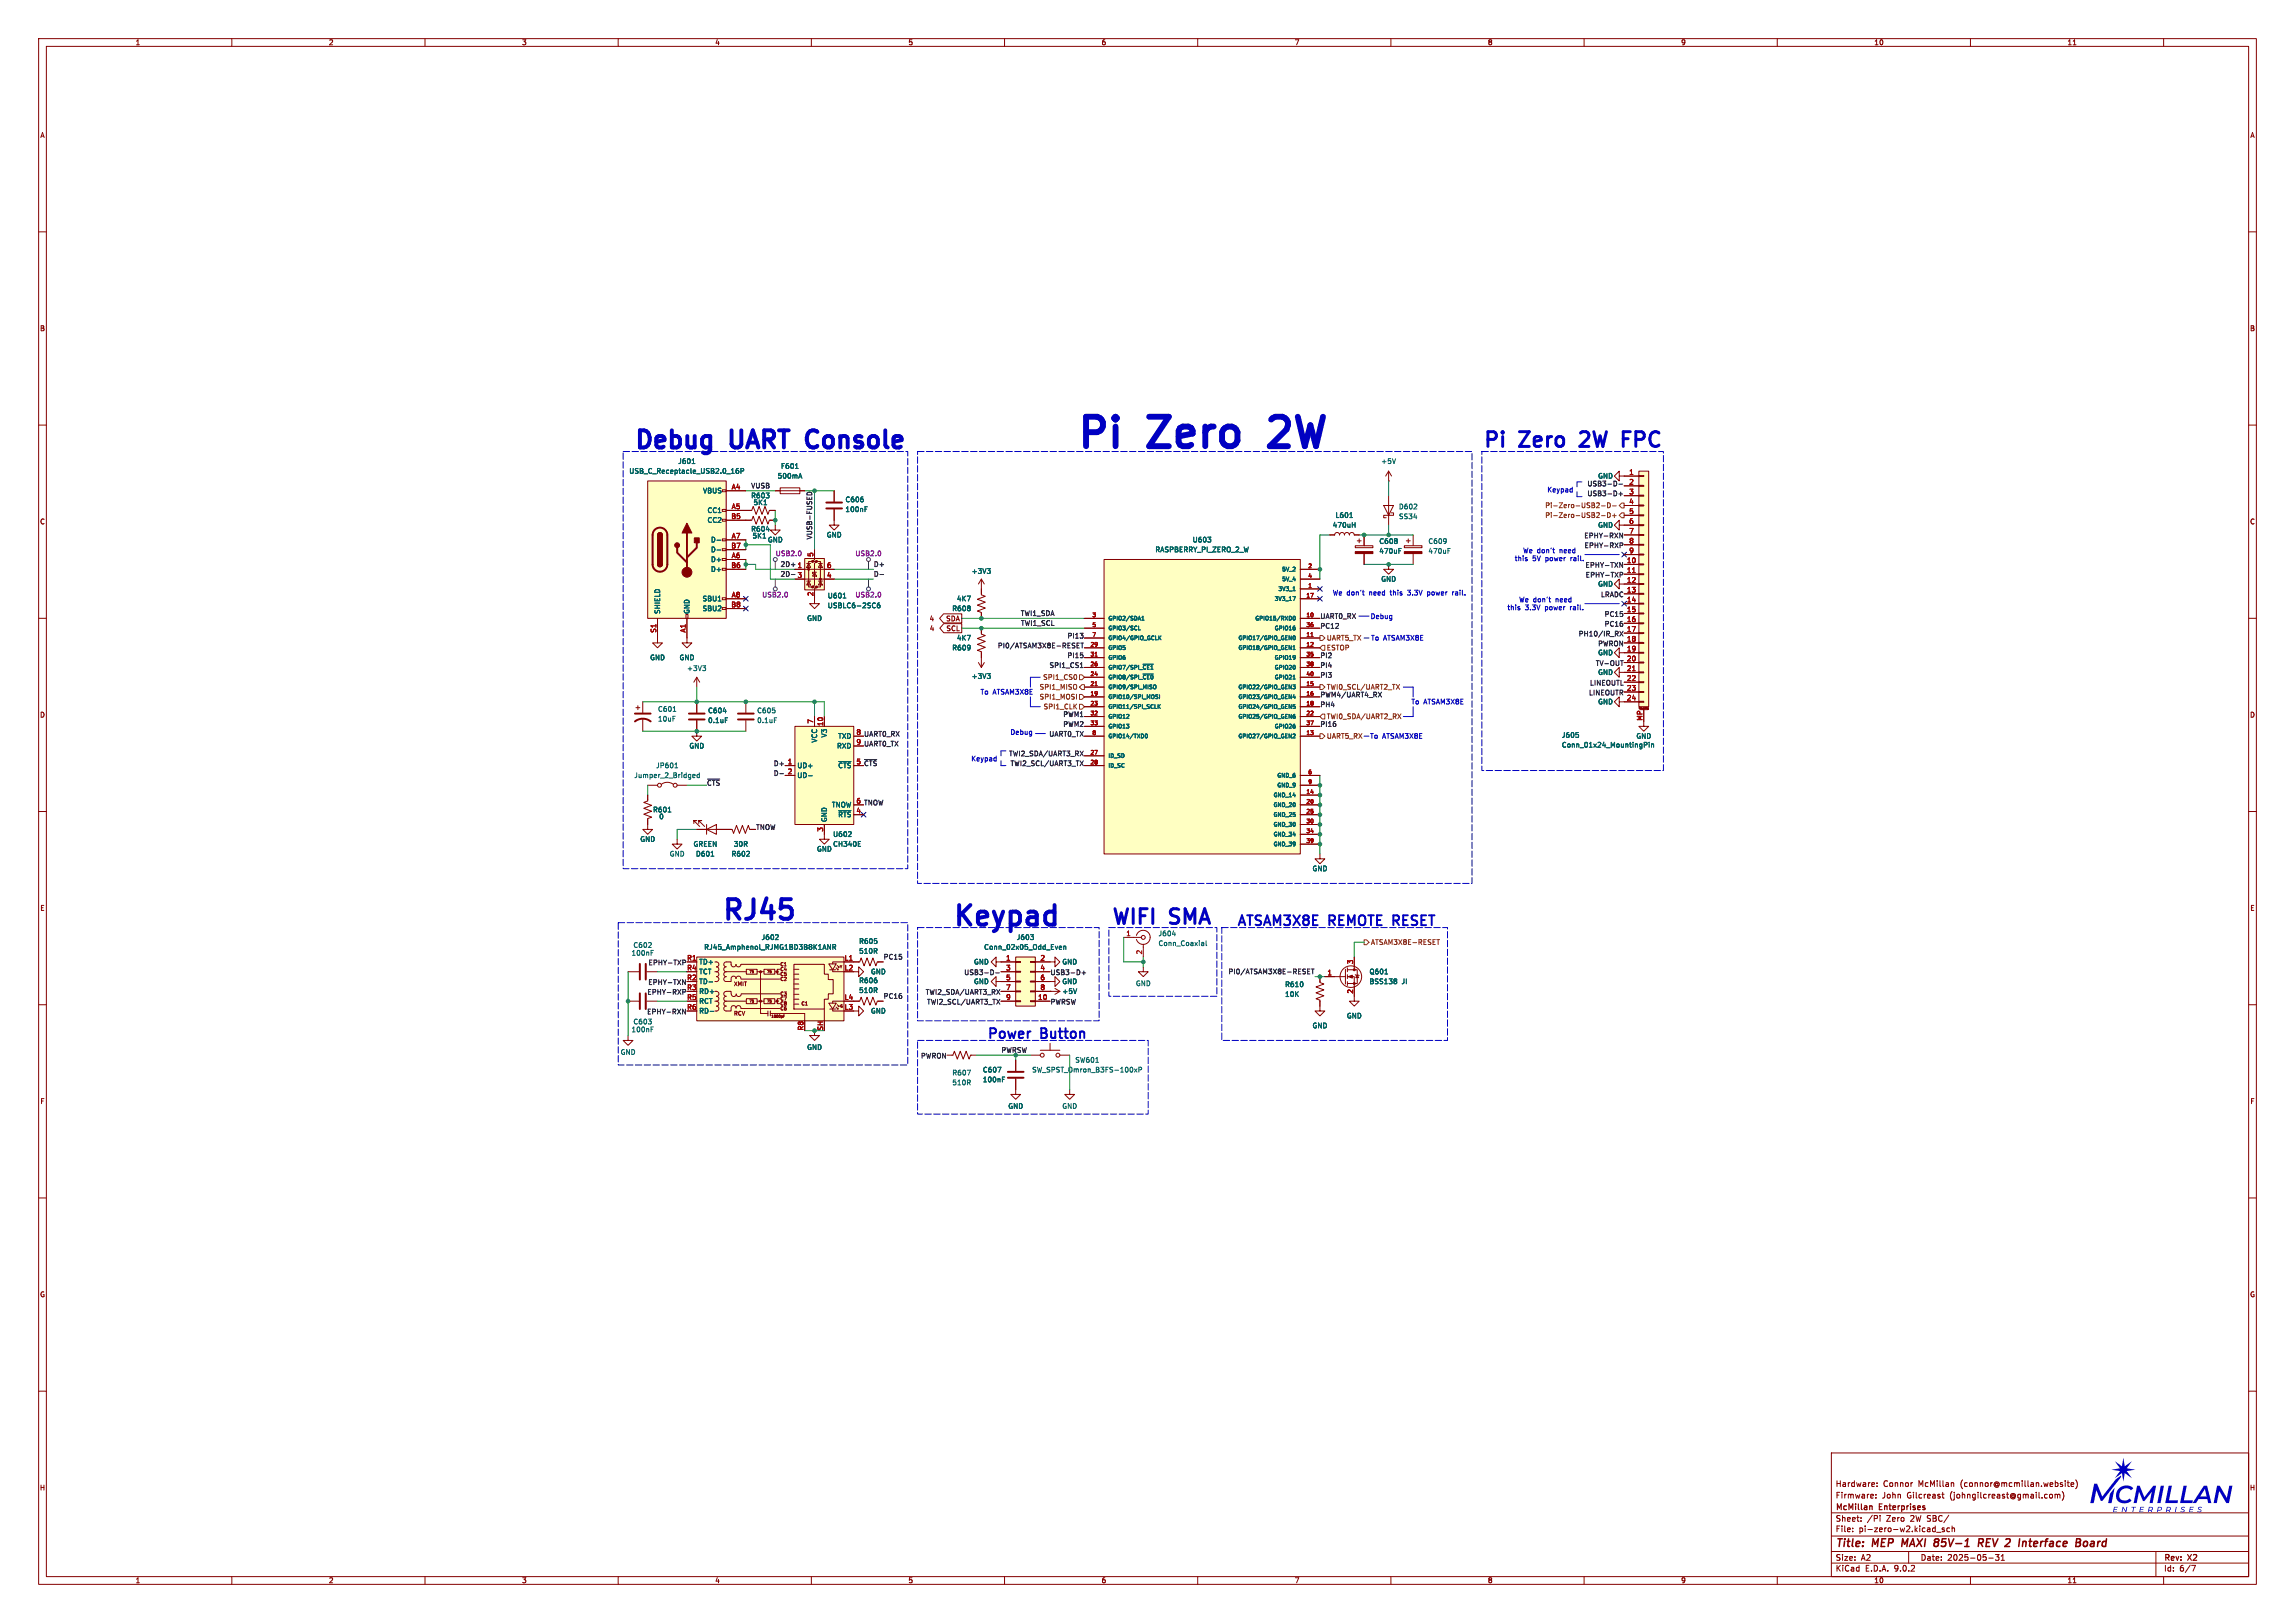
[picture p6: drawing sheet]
<svg xmlns="http://www.w3.org/2000/svg" width="594mm" height="420mm" viewBox="0 0 594 420" stroke-linecap="round" stroke-linejoin="round" font-family="sans-serif">
<defs><g id="words">
<g font-size="10.6" fill="#0000c2">
<text x="277.8" y="118.1">Pi</text>
<text x="297.9" y="118.1">Zero</text>
<text x="332.1" y="118.1">2W</text>
</g>
<g font-size="7.1" fill="#006464">
<text x="186.3" y="239.5">RJ45</text>
<text x="246" y="241.1">Keypad</text>
</g>
<text font-size="6.2" fill="#006464" x="163.5" y="117.5">Debug</text>
<g font-size="6.2" fill="#0000c2">
<text x="189.4" y="117.5">UART</text>
<text x="211.2" y="117.5">Console</text>
</g>
<g font-size="5.3" fill="#0000c2">
<text x="383.4" y="116.8">Pi</text>
<text x="393.5" y="116.8">Zero</text>
<text x="410.6" y="116.8">2W</text>
<text x="423" y="116.8">FPC</text>
<text x="287.3" y="240.3">WIFI</text>
<text x="302.9" y="240.3">SMA</text>
</g>
<g font-size="3.5" fill="#0000c2">
<text x="319.9" y="240.3">ATSAM3X8E</text>
<text x="344" y="240.3">REMOTE RESET</text>
<text x="255.2" y="269.5">Power</text>
<text x="269.4" y="269.5">Button</text>
</g>
<g font-size="2.8" fill="#840000">
<text x="475" y="400.9">Title:</text>
<text x="484.7" y="400.9">MEP</text>
<text x="493.1" y="400.9">MAXI</text>
<text x="502.3" y="400.9">85V-1</text>
<text x="514.5" y="400.9">REV 2</text>
<text x="526.6" y="400.9">Interface</text>
<text x="542.1" y="400.9">Board</text>
</g>
<g font-size="2.1" fill="#840000">
<text x="475" y="388">Firmware:</text>
<text x="475" y="385">Hardware:</text>
<text x="487.1" y="388">John</text>
<text x="487.4" y="385">Connor</text>
<text x="493.6" y="388">Gilcreast</text>
<text x="496.5" y="385">McMillan</text>
<text x="504.8" y="388">(johngilcreast@gmail.com)</text>
<text x="507.5" y="385">(connor@mcmillan.website)</text>
<text x="475" y="394">Sheet:</text>
<text x="475" y="391.2">McMillan</text>
<text x="483.2" y="394">/Pi</text>
<text x="486.5" y="391.2">Enterprises</text>
<text x="488.3" y="394">Zero</text>
<text x="494.6" y="394">2W SBC/</text>
<text x="475" y="396.7">File:</text>
<text x="481.1" y="396.7">pi-zero-w2.kicad_sch</text>
<text x="475" y="406.9">KiCad</text>
<text x="475" y="404.1">Size:</text>
<text x="481.7" y="404.1">A2</text>
<text x="482.7" y="406.9">E.D.A.</text>
<text x="490.3" y="406.9">9.0.2</text>
<text x="497" y="404.1">Date:</text>
<text x="504" y="404.1">2025-05-31</text>
<text x="560" y="404.3">Rev:</text>
<text x="560" y="406.9">Id:</text>
<text x="564.1" y="406.9">6/7</text>
<text x="566.4" y="404.3">X2</text>
</g>
<g font-size="1.8" fill="#840000">
<text x="35" y="11.9">1</text>
<text x="85" y="11.9">2</text>
<text x="135" y="11.9">3</text>
<text x="185" y="11.9">4</text>
<text x="235" y="11.9">5</text>
<text x="285" y="11.9">6</text>
<text x="335" y="11.9">7</text>
<text x="385" y="11.9">8</text>
<text x="435" y="11.9">9</text>
<text x="485" y="11.9">10</text>
<text x="535" y="11.9">11</text>
<text x="10.3" y="35.9">A</text>
<text x="582.3" y="35.9">A</text>
<text x="10.3" y="85.9">B</text>
<text x="582.3" y="85.9">B</text>
<text x="10.3" y="135.9">C</text>
<text x="582.3" y="135.9">C</text>
<text x="240.5" y="161">4</text>
<text x="244.8" y="161">SDA</text>
<text x="240.5" y="163.5">4</text>
<text x="244.8" y="163.5">SCL</text>
<text x="10.3" y="185.9">D</text>
<text x="582.3" y="185.9">D</text>
<text x="10.3" y="235.9">E</text>
<text x="582.3" y="235.9">E</text>
<text x="10.3" y="285.9">F</text>
<text x="582.3" y="285.9">F</text>
<text x="10.3" y="335.9">G</text>
<text x="582.3" y="335.9">G</text>
<text x="10.2" y="385.9">H</text>
<text x="582.2" y="385.9">H</text>
<text x="35" y="409.9">1</text>
<text x="85" y="409.9">2</text>
<text x="135" y="409.9">3</text>
<text x="185" y="409.9">4</text>
<text x="235" y="409.9">5</text>
<text x="285" y="409.9">6</text>
<text x="335" y="409.9">7</text>
<text x="385" y="409.9">8</text>
<text x="435" y="409.9">9</text>
<text x="485" y="409.9">10</text>
<text x="535" y="409.9">11</text>
</g>
<g font-size="1.8" fill="#006464">
<text x="162.8" y="122.8">USB_C_Receptacle_USB2.0_16P</text>
<text x="175.4" y="120.2">J601</text>
<text x="201.2" y="124.1">500mA</text>
<text x="202" y="121.5">F601</text>
<text x="357.4" y="120.2">+5V</text>
<text x="413.5" y="124.1">GND</text>
<text x="181.8" y="127.9">VBUS</text>
<text x="194.3" y="129.1">R603</text>
<text x="194.9" y="130.9">5K1</text>
<text x="218.7" y="130.1">C606</text>
<text x="362" y="132">D602</text>
<text x="183" y="132.9">CC1</text>
<text x="183" y="135.5">CC2</text>
<text x="194.3" y="137.8">R604</text>
<text x="218.7" y="132.7">100nF</text>
<text x="344.8" y="136.8">470uH</text>
<text x="345.6" y="134.2">L601</text>
<text x="362" y="134.5">SS34</text>
<text x="413.5" y="136.8">GND</text>
<text x="183.9" y="140.6">D-</text>
<text x="183.9" y="143.1">D-</text>
<text x="194.6" y="139.5">5K1</text>
<text x="198.6" y="140.6">GND</text>
<text x="213.9" y="139.3">GND</text>
<text x="298.9" y="143.1">RASPBERRY_PI_ZERO_2_W</text>
<text x="308.6" y="140.6">U603</text>
<text x="356.9" y="140.9">C608</text>
<text x="356.9" y="143.5">470uF</text>
<text x="369.6" y="140.9">C609</text>
<text x="369.6" y="143.5">470uF</text>
<text x="183.9" y="145.6">D+</text>
<text x="183.9" y="148.2">D+</text>
<text x="251.4" y="148.7">+3V3</text>
<text x="181.7" y="155.8">SBU1</text>
<text x="214.1" y="155">U601</text>
<text x="247.6" y="155.8">4K7</text>
<text x="357.4" y="150.7">GND</text>
<text x="413.5" y="152">GND</text>
<text x="171" y="159" transform="rotate(-90 171 159)">SHIELD</text>
<text x="178.7" y="159" transform="rotate(-90 178.7 159)">GND</text>
<text x="181.7" y="158.3">SBU2</text>
<text x="208.8" y="160.9">GND</text>
<text x="214.1" y="157.6">USBLC6-2SC6</text>
<text x="246.3" y="158.3">R608</text>
<text x="247.6" y="166">4K7</text>
<text x="168.1" y="171">GND</text>
<text x="175.8" y="171">GND</text>
<text x="177.7" y="173.8">+3V3</text>
<text x="246.3" y="168.5">R609</text>
<text x="413.5" y="169.8">GND</text>
<text x="251.4" y="175.9">+3V3</text>
<text x="413.5" y="174.9">GND</text>
<text x="170.2" y="184.4">C601</text>
<text x="183.1" y="184.8">C604</text>
<text x="195.8" y="184.8">C605</text>
<text x="413.5" y="182.5">GND</text>
<text x="170.2" y="186.9">10uF</text>
<text x="183.1" y="187.3">0.1uF</text>
<text x="195.8" y="187.3">0.1uF</text>
<text x="214.2" y="191" transform="rotate(-90 214.2 191)">V3</text>
<text x="216.8" y="191.4">TXD</text>
<text x="404.1" y="191.1">J605</text>
<text x="423.4" y="191.4">GND</text>
<text x="178.3" y="193.9">GND</text>
<text x="211.7" y="192.3" transform="rotate(-90 211.7 192.3)">VCC</text>
<text x="216.5" y="193.9">RXD</text>
<text x="404.1" y="193.6">Conn_01x24_MountingPin</text>
<text x="164" y="201.5">Jumper_2_Bridged</text>
<text x="169.7" y="199">JP601</text>
<text x="206.2" y="199">UD+</text>
<text x="206.2" y="201.5">UD-</text>
<text x="216.8" y="199">~{CTS}</text>
<text x="215.2" y="209.1">TNOW</text>
<text x="168.9" y="210.4">R601</text>
<text x="170.5" y="212.2">0</text>
<text x="214.2" y="212.9" transform="rotate(-90 214.2 212.9)">GND</text>
<text x="216.8" y="211.7">~{RTS}</text>
<text x="165.6" y="218">GND</text>
<text x="173.2" y="221.8">GND</text>
<text x="179.4" y="219.3">GREEN</text>
<text x="180" y="221.8">D601</text>
<text x="189.2" y="221.8">R602</text>
<text x="189.8" y="219.3">30R</text>
<text x="211.3" y="220.6">GND</text>
<text x="215.5" y="216.8">U602</text>
<text x="215.5" y="219.3">CH340E</text>
<text x="339.6" y="225.7">GND</text>
<text x="163.8" y="245.5">C602</text>
<text x="182.1" y="246">RJ45_Amphenol_RJMG1BD3B8K1ANR</text>
<text x="197" y="243.4">J602</text>
<text x="222.2" y="244.4">R605</text>
<text x="254.6" y="246">Conn_02x05_Odd_Even</text>
<text x="263" y="243.4">J603</text>
<text x="299.7" y="242.5">J604</text>
<text x="299.7" y="245">Conn_Coaxial</text>
<text x="163.3" y="247.5">100nF</text>
<text x="180.8" y="249.8">TD+</text>
<text x="222.2" y="247">510R</text>
<text x="252" y="249.8">GND</text>
<text x="274.8" y="249.8">GND</text>
<text x="180.8" y="252.3">TCT</text>
<text x="180.8" y="254.9">TD-</text>
<text x="180.8" y="257.4">RD+</text>
<text x="222.2" y="254.6">R606</text>
<text x="222.2" y="257.1">510R</text>
<text x="225.3" y="252.3">GND</text>
<text x="252" y="254.9">GND</text>
<text x="274.8" y="254.9">GND</text>
<text x="274.8" y="257.4">+5V</text>
<text x="293.9" y="255.4">GND</text>
<text x="332.5" y="255.6">R610</text>
<text x="354.3" y="254.9">BSS138</text>
<text x="354.3" y="252.3">Q601</text>
<text x="362.8" y="254.9">JI</text>
<text x="180.8" y="259.9">RCT</text>
<text x="180.8" y="262.5">RD-</text>
<text x="225.3" y="262.5">GND</text>
<text x="332.5" y="258.2">10K</text>
<text x="348.5" y="263.8">GND</text>
<text x="163.3" y="267.3">100nF</text>
<text x="163.8" y="265.3">C603</text>
<text x="339.6" y="266.3">GND</text>
<text x="160.5" y="273.2">GND</text>
<text x="208.8" y="271.9">GND</text>
<text x="278.2" y="275.2">SW601</text>
<text x="246.4" y="278.5">R607</text>
<text x="246.4" y="281">510R</text>
<text x="254.3" y="277.7">C607</text>
<text x="254.3" y="280.3">100nF</text>
<text x="267" y="277.7">SW_SPST_Omron_B3FS-100xP</text>
<text x="260.9" y="287.1">GND</text>
<text x="274.8" y="287.1">GND</text>
</g>
<g font-size="1.8" fill="#a90000">
<text x="421.6" y="122.9">1</text>
<text x="421.6" y="125.5">2</text>
<text x="189.2" y="126.7">A4</text>
<text x="189.2" y="131.8">A5</text>
<text x="421.6" y="128">3</text>
<text x="421.6" y="130.6">4</text>
<text x="189.2" y="134.4">B5</text>
<text x="421.6" y="133.1">5</text>
<text x="421.6" y="135.6">6</text>
<text x="189.2" y="142">B7</text>
<text x="189.2" y="139.4">A7</text>
<text x="421.6" y="138.2">7</text>
<text x="421.6" y="140.7">8</text>
<text x="421.6" y="143.3">9</text>
<text x="189.2" y="147.1">B6</text>
<text x="189.2" y="144.5">A6</text>
<text x="206.3" y="149.6">3</text>
<text x="206.3" y="147.1">1</text>
<text x="210.6" y="144.2" transform="rotate(-90 210.6 144.2)">5</text>
<text x="213.9" y="147.1">6</text>
<text x="213.9" y="149.6">4</text>
<text x="421" y="145.8">10</text>
<text x="421" y="148.3">11</text>
<text x="189.2" y="154.7">A8</text>
<text x="210.6" y="154.4" transform="rotate(-90 210.6 154.4)">2</text>
<text x="421" y="150.9">12</text>
<text x="421" y="153.4">13</text>
<text x="421" y="156">14</text>
<text x="189.2" y="157.2">B8</text>
<text x="421" y="158.5">15</text>
<text x="421" y="161">16</text>
<text x="169.9" y="163.9" transform="rotate(-90 169.9 163.9)">S1</text>
<text x="177.5" y="163.8" transform="rotate(-90 177.5 163.8)">A1</text>
<text x="421" y="163.6">17</text>
<text x="421" y="166.1">18</text>
<text x="421" y="168.7">19</text>
<text x="421" y="171.2">20</text>
<text x="421" y="173.7">21</text>
<text x="421" y="176.3">22</text>
<text x="421" y="178.8">23</text>
<text x="421" y="181.4">24</text>
<text x="210.6" y="187.4" transform="rotate(-90 210.6 187.4)">7</text>
<text x="213.1" y="188" transform="rotate(-90 213.1 188)">10</text>
<text x="221.5" y="190.2">8</text>
<text x="425.2" y="186.6" transform="rotate(-90 425.2 186.6)">MP</text>
<text x="203.8" y="197.9">1</text>
<text x="221.5" y="192.8">9</text>
<text x="221.5" y="197.9">5</text>
<text x="203.8" y="200.4">2</text>
<text x="221.5" y="208">6</text>
<text x="213.1" y="215.3" transform="rotate(-90 213.1 215.3)">3</text>
<text x="221.5" y="210.6">4</text>
<text x="291.4" y="242.3">1</text>
<text x="177.7" y="248.7">R1</text>
<text x="177.7" y="251.2">R4</text>
<text x="218.5" y="248.7">L1</text>
<text x="218.5" y="251.2">L2</text>
<text x="260.3" y="248.7">1</text>
<text x="260.3" y="251.2">3</text>
<text x="269.2" y="248.7">2</text>
<text x="269.2" y="251.2">4</text>
<text x="295.7" y="247.1" transform="rotate(-90 295.7 247.1)">2</text>
<text x="350.3" y="249.6" transform="rotate(-90 350.3 249.6)">3</text>
<text x="177.7" y="253.7">R2</text>
<text x="177.7" y="256.3">R3</text>
<text x="260.3" y="253.7">5</text>
<text x="260.3" y="256.3">7</text>
<text x="269.2" y="253.7">6</text>
<text x="269.2" y="256.3">8</text>
<text x="343.5" y="252.5">1</text>
<text x="350.3" y="257.2" transform="rotate(-90 350.3 257.2)">2</text>
<text x="177.7" y="258.8">R5</text>
<text x="177.7" y="261.4">R6</text>
<text x="218.5" y="258.8">L4</text>
<text x="218.5" y="261.4">L3</text>
<text x="260.3" y="258.8">9</text>
<text x="268.6" y="258.8">10</text>
<text x="208" y="266.8" transform="rotate(-90 208 266.8)">R8</text>
<text x="213.1" y="266.8" transform="rotate(-90 213.1 266.8)">SH</text>
</g>
<g font-size="1.8" fill="#0f0f0f">
<text x="194.3" y="126.5">VUSB</text>
<text x="410.7" y="126.1">USB3-D-</text>
<text x="410.7" y="128.6">USB3-D+</text>
<text x="210.3" y="139.7" transform="rotate(-90 210.3 139.7)">VUSB-FUSED</text>
<text x="409.9" y="139.6">EPHY-RXN</text>
<text x="410" y="142.2">EPHY-RXP</text>
<text x="201.9" y="146.8">2D+ 1</text>
<text x="201.9" y="149.3">2D-</text>
<text x="226.1" y="146.8">D+</text>
<text x="226.1" y="149.3">D-</text>
<text x="410.2" y="147.2">EPHY-TXN</text>
<text x="410.3" y="149.8">EPHY-TXP</text>
<text x="414.2" y="154.9">LRADC</text>
<text x="264.1" y="159.5">TWI1_SDA</text>
<text x="341.6" y="160.3">UART0_RX</text>
<text x="415.2" y="159.9">PC15</text>
<text x="258.2" y="168">PI0/ATSAM3X8E-RESET</text>
<text x="264.1" y="162">TWI1_SCL</text>
<text x="276.2" y="165.4">PI13</text>
<text x="341.6" y="162.9">PC12</text>
<text x="408.5" y="165">PH10/IR_RX</text>
<text x="413.5" y="167.6">PWRON</text>
<text x="415.2" y="162.5">PC16</text>
<text x="271.5" y="173">SPI1_CS1</text>
<text x="276.2" y="170.5">PI15</text>
<text x="341.6" y="173">PI4</text>
<text x="341.6" y="170.5">PI2</text>
<text x="412.9" y="172.6">TV-OUT</text>
<text x="341.6" y="175.6">PI3</text>
<text x="411.4" y="177.7">LINEOUTL</text>
<text x="275.1" y="185.7">PWM1</text>
<text x="341.6" y="180.7">PWM4/UART4_RX</text>
<text x="341.6" y="183.2">PH4</text>
<text x="411.2" y="180.3">LINEOUTR</text>
<text x="223.5" y="190.8">UART0_RX</text>
<text x="271.5" y="190.8">UART0_TX</text>
<text x="275.1" y="188.3">PWM2</text>
<text x="341.6" y="188.3">PI16</text>
<text x="223.5" y="193.4">UART0_TX</text>
<text x="261.1" y="195.9">TWI2_SDA/UART3_RX</text>
<text x="182.9" y="203.5">~{CTS}</text>
<text x="200.2" y="198.4">D+</text>
<text x="200.2" y="201">D-</text>
<text x="223.5" y="198.4">~{CTS}</text>
<text x="261.4" y="198.4">TWI2_SCL/UART3_TX</text>
<text x="223.5" y="208.6">TNOW</text>
<text x="195.6" y="215">TNOW</text>
<text x="167.7" y="250.1">EPHY-TXP</text>
<text x="228.6" y="248.4">PC15</text>
<text x="167.4" y="257.7">EPHY-RXP</text>
<text x="167.7" y="255.2">EPHY-TXN</text>
<text x="239.5" y="257.7">TWI2_SDA/UART3_RX</text>
<text x="249.4" y="252.6">USB3-D-</text>
<text x="271.8" y="252.6">USB3-D+</text>
<text x="317.8" y="252.2">PI0/ATSAM3X8E-RESET</text>
<text x="167.4" y="262.8">EPHY-RXN</text>
<text x="228.6" y="258.5">PC16</text>
<text x="239.8" y="260.3">TWI2_SCL/UART3_TX</text>
<text x="271.8" y="260.3">PWRSW</text>
<text x="238.3" y="274.2">PWRON</text>
<text x="259.1" y="272.5">PWRSW</text>
</g>
<g font-size="1.8" fill="#725600">
<text x="399.8" y="131.7">Pi-Zero-USB2-D-</text>
<text x="399.8" y="134.2">Pi-Zero-USB2-D+</text>
<text x="343.3" y="166">UART5_TX</text>
<text x="343.3" y="168.5">ESTOP</text>
<text x="269" y="178.7">SPI1_MISO</text>
<text x="269.9" y="176.1">SPI1_CS0</text>
<text x="343.3" y="178.7">TWI0_SCL/UART2_TX</text>
<text x="269" y="181.2">SPI1_MOSI</text>
<text x="270" y="183.7">SPI1_CLK</text>
<text x="343.3" y="186.3">TWI0_SDA/UART2_RX</text>
<text x="343.3" y="191.4">UART5_RX</text>
<text x="354.7" y="244.7">ATSAM3X8E-RESET</text>
</g>
<g font-size="1.8" fill="#0000c2">
<text x="400.4" y="127.6">Keypad</text>
<text x="394.1" y="143.4">We don't</text>
<text x="403.8" y="143.4">need</text>
<text x="392" y="145.4">this</text>
<text x="396.6" y="145.4">5V</text>
<text x="400.1" y="145.4">power</text>
<text x="406.8" y="145.4">rail.</text>
<text x="344.8" y="154.3">We don't</text>
<text x="354.5" y="154.3">need</text>
<text x="360.1" y="154.3">this</text>
<text x="364.8" y="154.3">3.3V</text>
<text x="370.1" y="154.3">power</text>
<text x="376.8" y="154.3">rail.</text>
<text x="354.6" y="160.4">Debug</text>
<text x="390" y="158.1">this</text>
<text x="393.1" y="156.1">We don't</text>
<text x="394.7" y="158.1">3.3V</text>
<text x="400" y="158.1">power</text>
<text x="402.7" y="156.1">need</text>
<text x="406.7" y="158.1">rail.</text>
<text x="354.8" y="166">To ATSAM3X8E</text>
<text x="253.7" y="179.9">To ATSAM3X8E</text>
<text x="365.2" y="182.5">To ATSAM3X8E</text>
<text x="261.4" y="190.4">Debug</text>
<text x="354.5" y="191.4">To ATSAM3X8E</text>
<text x="251.3" y="197.2">Keypad</text>
</g>
<g font-size="1.8" fill="#840084">
<text x="200.7" y="144.1">USB2.0</text>
<text x="221.3" y="144.1">USB2.0</text>
<text x="197.1" y="154.8">USB2.0</text>
<text x="221.3" y="154.8">USB2.0</text>
</g>
<g font-size="1.4" fill="#006464">
<text x="331.7" y="148.1">5V_2</text>
<text x="329.8" y="155.7">3V3_17</text>
<text x="330.7" y="153.1">3V3_1</text>
<text x="331.7" y="150.6">5V_4</text>
<text x="286.8" y="160.8">GPIO2/SDA1</text>
<text x="324.7" y="160.8">GPIO15/RXD0</text>
<text x="286.8" y="163.3">GPIO3/SCL</text>
<text x="286.8" y="165.8">GPIO4/GPIO_GCLK</text>
<text x="320.4" y="165.8">GPIO17/GPIO_GEN0</text>
<text x="329.8" y="163.3">GPIO16</text>
<text x="286.8" y="168.4">GPIO5</text>
<text x="286.8" y="170.9">GPIO6</text>
<text x="286.8" y="173.5">GPIO7/SPI_~{CE1}</text>
<text x="320.4" y="168.4">GPIO18/GPIO_GEN1</text>
<text x="329.8" y="170.9">GPIO19</text>
<text x="329.8" y="173.5">GPIO20</text>
<text x="286.8" y="176">GPIO8/SPI_~{CE0}</text>
<text x="286.8" y="178.5">GPIO9/SPI_MISO</text>
<text x="320.4" y="178.5">GPIO22/GPIO_GEN3</text>
<text x="329.8" y="176">GPIO21</text>
<text x="286.8" y="181.1">GPIO10/SPI_MOSI</text>
<text x="286.8" y="183.6">GPIO11/SPI_SCLK</text>
<text x="320.4" y="181.1">GPIO23/GPIO_GEN4</text>
<text x="320.4" y="183.6">GPIO24/GPIO_GEN5</text>
<text x="286.8" y="186.2">GPIO12</text>
<text x="286.8" y="188.7">GPIO13</text>
<text x="286.8" y="191.2">GPIO14/TXD0</text>
<text x="320.4" y="186.2">GPIO25/GPIO_GEN6</text>
<text x="320.4" y="191.2">GPIO27/GPIO_GEN2</text>
<text x="329.8" y="188.7">GPIO26</text>
<text x="286.8" y="196.3">ID_SD</text>
<text x="286.8" y="198.9">ID_SC</text>
<text x="330.4" y="201.4">GND_6</text>
<text x="330.4" y="203.9">GND_9</text>
<text x="329.5" y="206.5">GND_14</text>
<text x="329.5" y="209">GND_20</text>
<text x="329.5" y="211.6">GND_25</text>
<text x="329.5" y="214.1">GND_30</text>
<text x="329.5" y="216.6">GND_34</text>
<text x="329.5" y="219.2">GND_39</text>
</g>
<g font-size="1.4" fill="#a90000">
<text x="338.5" y="147.1">2</text>
<text x="338.5" y="149.6">4</text>
<text x="338" y="154.7">17</text>
<text x="338.5" y="152.1">1</text>
<text x="282.6" y="159.8">3</text>
<text x="338" y="159.8">10</text>
<text x="282.1" y="167.4">29</text>
<text x="282.6" y="162.3">5</text>
<text x="282.6" y="164.8">7</text>
<text x="338" y="162.3">36</text>
<text x="338" y="164.8">11</text>
<text x="338" y="167.4">12</text>
<text x="282.1" y="169.9">31</text>
<text x="282.1" y="172.5">26</text>
<text x="338" y="169.9">35</text>
<text x="338" y="172.5">38</text>
<text x="282.1" y="175">24</text>
<text x="282.1" y="177.5">21</text>
<text x="338" y="175">40</text>
<text x="338" y="177.5">15</text>
<text x="282.1" y="180.1">19</text>
<text x="282.1" y="182.6">23</text>
<text x="282.1" y="185.2">32</text>
<text x="338" y="180.1">16</text>
<text x="338" y="182.6">18</text>
<text x="338" y="185.2">22</text>
<text x="282.1" y="187.7">33</text>
<text x="282.6" y="190.2">8</text>
<text x="338" y="187.7">37</text>
<text x="338" y="190.2">13</text>
<text x="282.1" y="195.3">27</text>
<text x="282.1" y="197.9">28</text>
<text x="338.5" y="200.4">6</text>
<text x="338.5" y="202.9">9</text>
<text x="338" y="205.5">14</text>
<text x="338" y="208">20</text>
<text x="338" y="210.6">25</text>
<text x="338" y="213.1">30</text>
<text x="338" y="215.6">34</text>
<text x="338" y="218.2">39</text>
</g>
<g font-size="1.4" fill="#840000">
<text x="189.8" y="255.4">XMIT</text>
<text x="189.8" y="263">RCV</text>
</g>
<g font-size="1.2" fill="#840000">
<text x="201.8" y="250.2">C1</text>
<text x="201.8" y="251.5">C4</text>
<text x="201.8" y="252.8">C5</text>
<text x="201.8" y="254">C2</text>
<text x="201.8" y="257.8">C3</text>
<text x="201.8" y="259.1">C7</text>
<text x="201.8" y="260.4">C8</text>
<text x="201.8" y="261.7">C6</text>
<text x="207.3" y="260.4">C1</text>
</g>
<g font-size=".9" fill="#840000">
<text x="217.2" y="250.7">Y</text>
<text x="193.8" y="252">75</text>
<text x="198.4" y="252">75</text>
<text x="193.8" y="259.6">75</text>
<text x="198.4" y="259.6">75</text>
<text x="199.5" y="263.6">1000pF</text>
<text x="217.3" y="260.9">G</text>
</g>
<text font-size=".5" fill="#840000" x="424" y="183.7">Mounting</text>
</g></defs>
<g fill="none" stroke="#840000" stroke-width=".26">
<path d="M10 10h574v400h-574zM12 12h570v396h-570zM60 10v2M110 10v2M160 10v2M210 10v2M260 10v2M310 10v2M360 10v2M410 10v2M460 10v2M510 10v2"/>
<path d="M536.6 11.6h.7M560 10v2M10 60h2M582 60h2M10 110h2M582 110h2M200.7 127h7.6M201.9 126.2h5.1v1.6h-5.1zM419.1 123.2v-1.3l-1.3 1.3 1.3 1.3v-1.3h1.3M419.1 135.9v-1.3l-1.3 1.3 1.3 1.3v-1.3h1.3M10 160h2M582 160h2"/>
<path d="M10 210h2M582 210h2M10 260h2M582 260h2M10 310h2M582 310h2M10 360h2M474 376h108v32h-108zM582 360h2M474 397.5h108M474 391.5h108M479.5 396.2v.2"/>
<path d="M479.5 395.4v.2M481.7 393.5v.2M481.7 392.7v.2M484.8 386.7l.1 .3-.7 .2M485.5 387.5v.2M485.5 386.7v.2M485.8 384.5v.2M485.8 383.7v.2M486.6 392.7v1M494.9 383.7h.1M501.2 396.5h1.2M502.6 386.7h.6"/>
<path d="M502.8 386.2v1.3l.4 .2M503.2 395.4h-.3l-.2 .2v.2l.5 .1v.4h-.5M504.6 395.4h-.4l-.3 .3 .1 .6h.6M505.2 383.7l.5 .2v.8M505.2 395.5l.6-.1 .1 1M505.2 394.9v1.5M530.5 386.8l.2-.1 .5 .1-.1 .8-.6-.1zM531.9 386.8l.4-.1 .2 .2M531.9 386.7v1M532.5 386.9l.2-.2h.4l.1 1M532.5 386.9v.8M533.8 386a1.74 1.74 0 0 1-.1 2.2"/>
<path d="M534.5 383.2v.1M534.5 383.7v1M535 383.7h.6M535.2 383.2v1.3l.4 .2M536 384.2l.7-.2v-.3h-.5l-.2 .2 .1 .7h.6M537.2 383a1.72 1.72 0 0 1 0 2.2M60 408v2M110 408v2M160 408v2M210 408v2M260 408v2M310 408v2"/>
<path d="M360 408v2M410 408v2M460 408v2M474 404.5h108M474 401.5h108M494 401.5v3M510 408v2M514.7 403.2h1.2M516.5 402.3h.9l-.5 .5 .4 .2v.6l-.2 .2-.6-.2M518 403.8h.8M518 402.7l.4-.4v1.5M536.6 409.6h.7"/>
<path d="M558 401.5v6.5M560 408v2M567.2 405.1h1l-.6 1.5"/>
</g>
<g fill="none" stroke="#840000" stroke-width=".4">
<path d="M492.5 398.2l-.3 2M501 399.1h.4M501.1 398.2h.4M501.4 399.1h.2M501.6 399l-.2 .1M512.1 399.2l1-.1 .2-.2v-.5l-.3-.2h-.7l-.3 2M512.6 399.2l.6 1M525.1 398.9h.8M525.5 398.2l-.2 1.7 .4 .3M539.4 399.1l.3-.2 .6 .2v.7l-.3 .3-.5 .1-.2-.2zM541.4 398.9l-.2 .1M541.8 399.4l-.7 .1-.1 .4 .3 .3h.4"/>
<path d="M501.6 400l-.3 .2"/>
</g>
<path d="M484.3 389.7l.3 .2v.8" fill="none" stroke="#840000" stroke-width=".3"/>
<path d="M205.9 121.2h.7M206.8 123.4h.6M207.1 122.5l.5 1.3" fill="none" stroke="#006464" stroke-width=".26"/>
<path d="M424.2 121.9h2.5v61h-2.5z" fill="#ffffc2"/>
<g fill="none" stroke="#840000" stroke-width=".26">
<path d="M215.9 127v2.8M215.9 131.8v2.8M420.4 123.2h3.8M420.4 125.7h3.8M420.4 128.3h3.8M420.4 130.8h3.8M420.4 133.4h3.8M420.4 135.9h3.8M420.4 138.4h3.8M424.2 121.9h2.5v61h-2.5zM424.2 123.1h1.2v.2h-1.2zM424.2 125.6h1.2v.3h-1.2z"/>
<path d="M424.2 128.1h1.2v.3h-1.2zM424.2 130.7h1.2v.2h-1.2zM424.2 133.2h1.2v.3h-1.2zM424.2 135.8h1.2v.2h-1.2zM424.2 138.3h1.2v.3h-1.2zM419.1 151.1v-1.2l-1.3 1.2 1.3 1.3v-1.3h5.1M420.4 141h3.8M420.4 143.5h3.8M420.4 146.1h3.8M420.4 148.6h3.8M420.4 153.7h3.8M420.4 156.2h3.8"/>
<path d="M420.4 158.8h3.8M424.2 140.8h1.2v.3h-1.2zM424.2 143.4h1.2v.2h-1.2zM424.2 145.9h1.2v.3h-1.2zM424.2 148.5h1.2v.2h-1.2zM424.2 151h1.2v.3h-1.2zM424.2 153.5h1.2v.3h-1.2zM424.2 156.1h1.2v.2h-1.2zM424.2 158.6h1.2v.3h-1.2zM420.4 161.3h3.8M420.4 163.8h3.8M420.4 166.4h3.8"/>
<path d="M420.4 168.9h3.8M420.4 171.5h3.8M420.4 174h3.8M420.4 176.5h3.8M420.4 179.1h3.8M424.2 161.2h1.2v.2h-1.2zM424.2 163.7h1.2v.3h-1.2zM424.2 166.2h1.2v.3h-1.2zM424.2 168.8h1.2v.2h-1.2zM424.2 171.3h1.2v.3h-1.2zM424.2 173.9h1.2v.2h-1.2zM424.2 176.4h1.2v.3h-1.2z"/>
<path d="M424.2 178.9h1.2v.3h-1.2zM420.4 181.6h3.8M424.2 181.5h1.2v.2h-1.2zM424.3 183.4v-.4l.1 .3 .1-.3v.4M424.4 183.6h2.1M425.4 183.6v3.1M425.7 183v.4M425.9 183v.1M426.5 183.4h.1M426.5 183.5h.1M426.5 183.2v.2M426.5 183.2h.1"/>
<path d="M426.6 183.2h-.1M426.6 183.2h.1M426.6 183.2v.3M426.6 183.5h.1M426.6 183.4h.1M213.4 215.9v1.3h1.2l-1.2 1.2-1.3-1.2h1.3M162.6 259.1h2.8M167.4 259.1h2.8M162.6 268v1.2h1.2l-1.2 1.3-1.3-1.3h1.3"/>
</g>
<path d="M422.5 148.2h.7M422.5 173.6h.7" fill="none" stroke="#a90000" stroke-width=".26"/>
<path d="M223.9 131.7h.4M223.9 131.1h.6M407.9 189.6h.6M408.5 190.1v.7M425.6 192.8l.6-.1v-.5l-.6-.1v1.3M426.8 192.1v.1M426.8 192.5v.9M427.4 192.5v.9M427.4 192.6h.5l.1 .8M168.5 266.4h.4M168.5 265.8h.6" fill="none" stroke="#006464" stroke-width=".26"/>
<path d="M213.9 130h4M213.9 131.6h4M165.6 257v4.1M167.1 257v4.1" fill="none" stroke="#840000" stroke-width=".51"/>
<path d="M205.7 188h15.3v25.4h-15.3z" fill="#ffffc2"/>
<g fill="none" stroke="#840000" stroke-width=".26">
<path d="M193 132.1h1.6l.3-1 .8 2 .8-2 .7 2 .8-2 .8 2 .3-1h1.6M180.3 186.4v4.1h1.3l-1.3 1.3-1.2-1.3h1.2M180.3 181.6v2.8M203.2 198.1h2.5M205.7 188h15.3v25.4h-15.3zM210.8 185.4v2.6M213.4 185.4v2.6M221 198.1h2.5M221 190.5h2.5M221 193h2.5M203.2 200.7h2.5M213.4 213.4v2.5"/>
<path d="M221 208.3h2.5M221 210.8h2.5M162.6 251.5h2.8M167.4 251.5h2.8M210.8 266.7v1.3h1.3l-1.3 1.2-1.3-1.2h1.3"/>
</g>
<path d="M197.7 130.6h.8M187.2 184.1h.8M187.7 185.7h.6M217.1 197.1h3.1M209.3 200.8h.9M217.1 209.8h3.1M219.5 216.5h.8M220.3 215.3v.5M222.1 219h.7M222.1 217.7h.7M168.5 246.5h.4M168.5 245.9h.6" fill="none" stroke="#006464" stroke-width=".26"/>
<path d="M178.3 184.7h4.1M178.3 186.2h4.1M165.6 249.4v4.1M167.1 249.4v4.1" fill="none" stroke="#840000" stroke-width=".51"/>
<path d="M180.3 247.7h38.1v16.5h-38.1z" fill="#ffffc2"/>
<g fill="#840000" stroke="#840000" stroke-width=".26">
<path d="M350.8 142.7h4.5v.6h-4.5z"/>
<circle cx="196.8" cy="251.5" r=".25"/>
<circle cx="196.8" cy="259.1" r=".25"/>
<circle cx="201.2" cy="251.5" r=".25"/>
<circle cx="201.2" cy="259.1" r=".25"/>
</g>
<g fill="none" stroke="#840000" stroke-width=".26">
<path d="M193 134.6h1.6l.3-1 .8 2 .8-2 .7 2 .8-2 .8 2 .3-1h1.6M351.3 140h1M351.8 139.4v1.1M353.1 138.4v2.8M350.8 141.2h4.5v.5h-4.5zM353.1 143.3v2.8M177.8 248.9h2.5M180.3 247.7h38.1v16.5h-38.1zM185 256.5l.7 .1 .4 .5-.2 .5-.5 .2 .5 .2 .1 .6-.2 .4-.4 .1M185 248.9l.7 .1 .3 .4-.1 .6-.5 .2 .5 .3 .1 .5-.6 .5M185 251.5h.4M185 259.1h.4"/>
<path d="M185 254h.4M185.4 259.1l.4 .1 .2 .4-.1 .5-.5 .3 .5 .2 .2 .5-.4 .5h-.7M185.4 251.5l.5 .1 .2 .5-.2 .4-.5 .2 .5 .3 .1 .6-.6 .4M188 251.5l-.4 .1-.2 .3v.6l.6 .2-.6 .4v.6l.5 .3h1.3v-.6M188 259.1l-.4 .1-.2 .4v.5l.6 .3-.6 .3v.7l.5 .2h1.3v-.6M188 251.5h5.2M188 259.1h5M189.2 257.2v-.7h-1.2l-.6 .3v.7l.6 .3-.6 .3v.5l.6 .5M189.3 257.2l.2 .5 .4 .2 .5-.2 .2-.5M190.6 257.2l.2 .5 .4 .2 .4-.2 .2-.5M191.8 253.2l-.2-.4-.5-.2-.4 .2-.2 .4-.3-.5-.6-.1-.4 .6M191.8 253.4h10"/>
<path d="M191.9 257.2h9.9M193.2 250.8h2.8v1.3h-2.8zM193.2 258.4h2.8v1.3h-2.8zM196 251.5h1.7M196 259.1h1.7M196.8 251.5v10.8h2M197.7 250.8h2.8v1.3h-2.8zM197.7 258.4h2.8v1.3h-2.8zM200.7 251.5h.5M200.7 259.1h.5M201.8 250.8h-.6v1.3h.6M201.8 258.4h-.6v1.3h.6"/>
<path d="M201.8 249.6h-10l-.2 .4-.5 .2-.4-.2-.2-.4-.2 .4-.5 .2-.5-.4-.1-.9h-1.2l-.5 .2-.2 .5 .2 .4 .5 .2-.6 .3v.6l.6 .4M205.5 249.6h7.9v2.5h1v1.4h1.2v3.7h-1.2v1.4h-1v2.5h-7.9zM205.5 253.4h1.3M205.5 254.6h1.3M205.5 255.9h1.3M205.5 257.3h1.3M205.5 258.6h1.3M205.5 250.8h1.3M205.5 252.1h1.3M205.5 259.8h1.3M214.5 249.4h1.9l-.9 1.6zM214.5 259.6h1.9l-.9 1.5z"/>
<path d="M214.8 251h1.5M215.5 251v.5h2.9M216.4 250.4l.5 .6h-.2M216.7 249.8l.5 .5h-.3M216.7 260l.5 .5h-.3M216.9 250.7v.3M218.4 259.1h-2.9v.5M221 259.1h1.5l.4-1 .7 2 .8-2 .8 2 .7-2 .8 2 .4-1h1.5M228.6 248.9h-1.5l-.4 1-.8-2-.7 2-.8-2-.8 2-.7-2-.4 1h-7v.5M191.8 260.9l-.2-.5-.5-.2-.4 .2-.2 .5-.3-.6h-.6l-.4 .6M191.8 261h10M198.8 261.6v1.3"/>
<path d="M199.4 261.6v1.3M199.4 262.3h8.9v1.9M202.8 263h.2M203.1 262.7h-.3v.6M213.4 261.1v3.1M214.8 261.1h1.5M215.5 261.1v.5h2.9M216.4 260.6l.5 .5h-.2M216.9 260.9v.2"/>
</g>
<path d="M197.5 139.3h.7M198.3 137.1h.8M362.1 142.5h.4M362.1 141.9h.6M183.5 254.1h1M201.4 242.1v.3l-.7 .7h.7M214.2 244.4l.8 1.3v-1.3M215.6 245.1l.6-.1v-.5l-.6-.1v1.3M215.9 245.1l.4 .6M183.8 261.7h1" fill="none" stroke="#006464" stroke-width=".26"/>
<path d="M208.3 144.5h5.1v8.2h-5.1z" fill="#ffffc2"/>
<g fill="#840000" stroke="#840000" stroke-width=".26">
<circle cx="209.3" cy="147.3" r=".25"/>
<circle cx="210.3" cy="145.3" r=".25"/>
<circle cx="210.3" cy="151.9" r=".25"/>
<circle cx="211.3" cy="145.3" r=".25"/>
<circle cx="211.3" cy="151.9" r=".25"/>
<circle cx="212.3" cy="149.9" r=".25"/>
</g>
<g fill="none" stroke="#840000" stroke-width=".26">
<path d="M200.7 135.9v1.3h1.2l-1.2 1.2-1.3-1.2h1.3M215.9 134.6v1.3h1.3l-1.3 1.3-1.3-1.3h1.3M205.7 147.3h10.2M205.7 149.9h10.2M208.3 144.5h5.1v8.2h-5.1zM208.8 150.4h1M208.8 145.8h1M209.3 145.8l.5 1h-1zM209.3 150.4l.5 1h-1zM210.3 145.3h-1v6.6h1M210.8 142.2v2.6l-.5 .5h1l-.5 .5v5.6l-.5 .5h1l-.5 .5v2.5M210.8 148.1l.5 1h-1z"/>
<path d="M211.3 148.1h-1v.4M211.3 145.3h1v6.6h-1M211.8 150.4h1.1M211.8 145.8h1.1M212.3 145.8l.6 1h-1.1zM212.3 150.4l.6 1h-1.1zM359.4 146.1v1.2h1.3l-1.3 1.3-1.3-1.3h1.3M170.2 165.1v1.3h1.2l-1.2 1.2-1.3-1.2h1.3M177.8 165.1v1.3h1.3l-1.3 1.2-1.3-1.2h1.3M419.1 168.9v-1.3l-1.3 1.3 1.3 1.3v-1.3h1.3M419.1 174v-1.3l-1.3 1.3 1.3 1.3v-1.3h1.3M419.1 181.6v-1.3l-1.3 1.3 1.3 1.3v-1.3h1.3"/>
<path d="M425.4 186.7v1.3h1.3l-1.3 1.2-1.2-1.2h1.2M221 251.5h1.2v-1.3l1.3 1.3-1.3 1.2v-1.2M221 261.6h1.2v-1.2l1.3 1.2-1.3 1.3v-1.3"/>
</g>
<path d="M218.2 154.8h.8M227.7 156l-.6 .3v.8l.2 .2 .4-.1v-.6l-.4-.1-.2 .3" fill="none" stroke="#006464" stroke-width=".26"/>
<path d="M167.6 124.5h20.4v35.5h-20.4z" fill="#ffffc2"/>
<g fill="none" stroke="#840000" stroke-width=".26">
<path d="M167.6 124.5h20.4v35.5h-20.4zM170.2 138.4l.2-.4 .4-.2 .5 .2 .1 .4M186.9 126.7h1.1v.6h-1.1zM186.9 131.8h1.1v.5h-1.1zM186.9 134.4h1.1v.5h-1.1zM186.9 139.4h1.1v.6h-1.1zM188 127h5M188 132.1h5M188 134.6h5M188 139.7h5M170.2 146.1l.2 .4 .4 .2 .5-.2 .1-.4M177.5 159h.6v1h-.6z"/>
<path d="M186.9 142h1.1v.5h-1.1zM186.9 144.5h1.1v.5h-1.1zM186.9 147.1h1.1v.5h-1.1zM186.9 154.7h1.1v.5h-1.1zM186.9 157.2h1.1v.5h-1.1zM188 142.2h5M188 144.8h5M188 147.3h5M188 154.9h5M188 157.5h5M210.8 154.9v1.3h1.3l-1.3 1.3-1.3-1.3h1.3M170.2 160v5.1"/>
<path d="M177.8 160v5.1M180.3 175.3l-.7 1.2M180.3 175.3l.8 1.2M180.3 175.3v2.5M167.6 213.4v1.2h-1.2l1.2 1.3 1.3-1.3h-1.3M167.6 203.2h2.6M171.2 202.9l.7-.3 .9-.2 1.4 .5M175.3 203.2h2.5M271.8 248.9h1.2v-1.2l1.3 1.2-1.3 1.3v-1.3M271.8 254h1.2v-1.3l1.3 1.3-1.3 1.3v-1.3M290.8 242.6h4.6M294.1 242.1a1.81 1.81 0 0 1 2.8-1 1.81 1.81 0 0 1 0 2.9 1.81 1.81 0 0 1-2.8-.9"/>
<path d="M295.9 250.2v1.3h1.3l-1.3 1.2-1.3-1.2h1.3M295.9 244.3v3.4M342.9 252.7h5.3M348.2 250.8v3.8M348.7 251h2.6v3.5h-2.6M348.7 252.7h1.8v5.1M348.7 250.4v1.1M348.7 252.2v1M348.7 254v1M350.5 247.7v3.3M350.8 252.2l1 .3M351.3 252.3l.4 .7h-.8z"/>
<path d="M262.9 281.9v1.3h1.3l-1.3 1.3-1.3-1.3h1.3"/>
<circle cx="170.7" cy="203.2" r=".51"/>
<circle cx="174.8" cy="203.2" r=".51"/>
<circle cx="295.9" cy="242.6" r=".51"/>
<circle cx="349.6" cy="252.7" r="2.79"/>
</g>
<path d="M169.5 137.1a1.9 1.9 0 0 1 2-.4 1.9 1.9 0 0 1 1.2 1.7v7.7a1.91 1.91 0 0 1-1.9 1.8 1.91 1.91 0 0 1-1.9-1.8v-7.8zM177.8 137.9v10.2M175.3 141.7v1.3l2.5 2.5M180.3 140.5v1.2l-2.5 2.6" fill="none" stroke="#840000" stroke-width=".51"/>
<g fill="#840000" stroke="#840000" stroke-width=".26">
<path d="M170.2 138.4h1.2v7.7h-1.2z"/>
<path d="M170.4 138l.7-.1 .3 .5h-1.2z"/>
<path d="M170.2 146.1h1.2l-.1 .4-.5 .2-.4-.2z"/>
<path d="M177.8 135.4l1.3 2.5h-2.6z"/>
<path d="M179.7 139.2h1.3v1.3h-1.3z"/>
<path d="M349 252.7l1-.4v.8z"/>
<circle cx="175.3" cy="141.1" r=".63"/>
<circle cx="177.8" cy="148.1" r="1.27"/>
<circle cx="350.5" cy="251" r=".25"/>
<circle cx="350.5" cy="254.5" r=".25"/>
</g>
<g fill="none" stroke="#006464" stroke-width=".26">
<path d="M185.6 139.8h.9M191.1 121.2l-.5 .3-.1 .8 .2 .2 .5-.1-.1-.6-.4-.1-.2 .3M191.8 121.9l.6-.1v-.4l-.6-.2v1.3M185.6 142.3h.9M181.9 172.3h.7l-.4 .5M182.4 172.8l.2 .2-.2 .6M174.7 198.7h.7M174.9 197.6l.1-.2v1.3M181 200v1.2M179.4 201.2h.5M179.4 200.5l.3-.1 .2 .3-.6 .1M181 200.5l-.4-.1-.2 .2 .1 .6h.5"/>
<path d="M311.1 243.9h.4l.1 .8M311.6 244.7h-.5M311.6 244.2h-.5M312.2 243.4v1.1l.1 .2M358.4 252h.8M361.3 253.3l.2 .3-.2 .3 .2 .4-.2 .3"/>
</g>
<path d="M262.9 247.7h5.1v12.7h-5.1z" fill="#ffffc2"/>
<g fill="none" stroke="#840000" stroke-width=".26">
<path d="M359.4 124.5h.1M359.4 121.9l-.8 1.3M359.4 121.9l.8 1.3M359.4 121.9v2.6M259.1 248.9h3.8M259.1 251.5h3.8M259.1 254h3.8M259.1 256.5h3.8M259.1 259.1h3.8M262.9 247.7h5.1v12.7h-5.1zM262.9 248.8h1.3v.2h-1.3zM262.9 251.3h1.3v.3h-1.3z"/>
<path d="M262.9 253.9h1.3v.2h-1.3zM262.9 256.4h1.3v.3h-1.3zM262.9 259h1.3v.2h-1.3zM266.7 248.8h1.3v.2h-1.3zM266.7 251.3h1.3v.3h-1.3zM266.7 253.9h1.3v.2h-1.3zM266.7 256.4h1.3v.3h-1.3zM266.7 259h1.3v.2h-1.3zM268 248.9h3.8M268 251.5h3.8M268 254h3.8M268 256.5h3.8"/>
<path d="M268 259.1h3.8M350.5 257.8v1.3h1.3l-1.3 1.3-1.3-1.3h1.3M276.9 281.9v1.3h1.2l-1.2 1.3-1.3-1.3h1.3"/>
</g>
<path d="M361.2 118.7l-.4 1.3M274.3 244.8l.4 .1 .1 .2-.6 .2M274.7 245.6l-.4 .1M275.3 245l.5-.1 .1 .8M275.3 244.8v.9" fill="none" stroke="#006464" stroke-width=".26"/>
<path d="M285.7 144.8h50.8v76.2h-50.8z" fill="#ffffc2"/>
<g fill="none" stroke="#840000" stroke-width=".26">
<path d="M344.2 138.4h1.2l.2-.4 .5-.2 .4 .2 .2 .4 .2-.4 .4-.2 .5 .2 .2 .4 .2-.4 .4-.2 .5 .2 .1 .4 .2-.4 .5-.2 .4 .2 .2 .4h1.3M358.1 130.8h2.6l-1.3 2.6zM359.4 128.3v7.6M360 132.7h.7v.7h-2.6v.6h.7M364 140h1M364.5 139.4v1.1M365.8 138.4v2.8M244.2 158.8h4.7v2.4h-4.7l-1-1.2zM254 149.9v4l1 .4-2 .8 2 .7-2 .8 2 .8-2 .7 1 .4v1.5M254 149.9l-.8 1.2M254 149.9l.8 1.2M285.7 144.8h50.8v76.2h-50.8z"/>
<path d="M336.5 147.3h5.1M336.5 149.9h5.1M336.5 152.4h5.1M336.5 154.9h5.1M363.5 141.2h4.5v.5h-4.5zM365.8 143.3v2.8M244.3 161.4h4.6v2.3h-4.6l-1-1.1zM253.2 171.5l.8 1.2M254 162.6v1.5l1 .4-2 .7 2 .8-2 .8 2 .7-2 .8 1 .4v4M254.8 171.5l-.8 1.2M280.7 160h5M280.7 162.6h5"/>
<path d="M280.7 165.1h5M280.7 167.6h5M280.7 170.2h5M280.7 172.7h5M280.7 175.3h5M280.7 177.8h5M336.5 160h5.1M336.5 162.6h5.1M336.5 165.1h5.1M336.5 167.6h5.1M336.5 170.2h5.1M336.5 172.7h5.1"/>
<path d="M336.5 175.3h5.1M336.5 177.8h5.1M164.6 183.1h1M165.1 182.6v1M166.4 181.6v2.8M166.4 185.9v3.3M193 181.6v2.8M193 186.4v2.8M280.7 180.3h5M280.7 182.9h5M280.7 185.4h5M280.7 188h5"/>
<path d="M280.7 190.5h5M280.7 195.6h5M280.7 198.1h5M336.5 180.3h5.1M336.5 182.9h5.1M336.5 185.4h5.1M336.5 188h5.1M336.5 190.5h5.1M167.6 205.7v1.6l-1 .3 2.1 .8-2.1 .8 2.1 .7-2.1 .8 2.1 .8-1.1 .3v1.6M175.3 217.2v1.2h-1.3l1.3 1.3 1.2-1.3h-1.2M179.6 213.1v-.8h.7h-.7l1.5 1.6M180.3 214.6h9.2l.4 1 .7-2 .8 2 .8-2 .7 2 .8-2 .4 1h1.5"/>
<path d="M180.8 213.1v-.8h.8h-.8l1.6 1.6M182.9 214.6l2.5-1.2v2.5zM182.9 213.4v2.5M336.5 200.7h5.1M336.5 203.2h5.1M336.5 205.7h5.1M336.5 208.3h5.1M336.5 210.8h5.1M336.5 213.4h5.1M336.5 215.9h5.1M336.5 218.4h5.1M341.6 221v1.3h1.3l-1.3 1.2-1.2-1.2h1.2"/>
<path d="M257.8 254v-1.3l-1.3 1.3 1.3 1.3v-1.3h1.3M257.8 248.9v-1.2l-1.3 1.2 1.3 1.3v-1.3h1.3M271.8 256.5h.1M271.8 256.5h2.5M273 255.8l1.3 .7M274.3 256.5l-1.3 .8M341.6 252.7v1.6l1 .3-2 .8 2 .8-2 .7 2 .8-2 .7 1 .4v2.8h1.3l-1.3 1.3-1.2-1.3h1.2M245.1 273.1h1.5l.4-1.1 .8 2.1 .7-2.1 .8 2.1 .8-2.1 .7 2.1 .4-1h1.5M262.9 274.3v2.8M262.9 279.1v2.8M266.7 273.1h2.5M269.2 271.8h5.1"/>
<path d="M271.8 270v1.8M274.3 273.1h2.6"/>
<circle cx="269.7" cy="273.1" r=".51"/>
<circle cx="273.8" cy="273.1" r=".51"/>
</g>
<g fill="none" stroke="#006464" stroke-width=".26">
<path d="M312.6 139h.8l-.4 .5M313.3 139.6v.6M349.3 133.9h.8M350 135.8h.7M350.7 135.2v1.3M255.5 147.1h.8l-.4 .5M256.1 147.6l.2 .3-.2 .5M295.5 159.8l.3-.3v1M334.6 154.4h.7l-.4 1M334.7 152.9h.5M334.8 159.5h.1a.47 .47 0 0 1 .4 .5 .47 .47 0 0 1-.5 .4zM374.8 142.5h.4"/>
<path d="M374.8 141.9h.6M255.5 174.3h.8l-.4 .5M256.1 174.8l.2 .2-.2 .6M294.7 163h.5M295.5 160.5h.6M295.8 171.9h2.7M295.8 174.4h2.7M298.6 177.4l.4-.2 .2 .4-.1 .6-.5-.1M299.3 179.8h.4M300.1 165l.4 .6M300.1 179.8v1M300.5 164.5l-.6 .6"/>
<path d="M334.6 177.2h.6l-.3 .4 .3 .1v.5h-.6M334.7 168.1h.5M334.7 167.4l.2-.3v1M334.7 175.7h.5M334.8 164.6a.44 .44 0 0 1 .5 .5 .44 .44 0 0 1-.5 .4zM334.9 179.7l-.2 .8h.6M335.1 164.6h.1M335.1 160.4h.1M174.2 184.1h.7M200.4 185.7h.6M296.5 190l.1-.1a.47 .47 0 0 1 .4 .6 .47 .47 0 0 1-.5 .4zM299.3 180.3l.4 .3-.4 .2"/>
<path d="M299.7 182.3v1M299.9 182.8l.4 .5M300.3 182.3l-.6 .6M334.7 190l.3-.1 .2 .3-.6 .8h.6M334.7 185.3v.1M334.8 185.3h-.1M335.1 184.9h-.2l-.2 .4v.5h.4l.1-.5h-.4M335.1 180.1v.7M335.2 182.3h-.5v.5h.4l.1 .4h-.5M172.9 210.1h.8M184 221.6h.8M278.7 255.8l-.4 1.3"/>
<path d="M250.3 276.9h.9l-.6 1.3M258.2 276.2h.9l-.6 1.2M259.4 279.3h.5M259.4 278.7h.6M283.6 274.9h.7M293.6 276.6l.7 .8M294.3 276.6l-.7 .8M294.8 276.8h.6v-.5l-.6-.1v1.2"/>
</g>
<path d="M283.4 169.8h.6M283.4 177.4h.6M339.3 164.7h.6" fill="none" stroke="#a90000" stroke-width=".26"/>
<path d="M164.3 186.7a3.3 3.3 0 0 1 4.1 0M164.3 184.7h4.1M191 184.7h4.1M191 186.2h4.1M260.9 277.4h4M260.9 278.9h4" fill="none" stroke="#840000" stroke-width=".51"/>
<path d="M363.5 142.7h4.5v.6h-4.5z" fill="#840000" stroke="#840000" stroke-width=".26"/>
<g fill="none" stroke="#484848" stroke-width=".26">
<path d="M200.7 145.3v2M200.7 149.9v2M224.8 145.3v2M224.8 149.9v2"/>
<circle cx="200.7" cy="144.8" r=".51"/>
<circle cx="200.7" cy="152.4" r=".51"/>
<circle cx="224.8" cy="152.4" r=".51"/>
<circle cx="224.8" cy="144.8" r=".51"/>
</g>
<path d="M203.8 153.5v.8M207.3 142.8v.8M227.9 142.8v.8M227.9 153.5v.8" fill="none" stroke="#840084" stroke-width=".26"/>
<g fill="none" stroke="#725600" stroke-width=".26">
<path d="M413.7 130.1l.3 .3-.1 .3-.7 .7h.8M414.5 130.9h1M414.5 133.4h1M416.1 130.1a.64 .64 0 0 1 .7 .7 .64 .64 0 0 1-.7 .6zM416.1 132.7a.64 .64 0 0 1 .7 .6 .64 .64 0 0 1-.7 .6zM417.3 130.9h1M417.3 133.4h1M417.8 133v.9M419.7 130.2h.7v1.2h-.7l-.6-.6zM419.7 132.7h.7v1.3h-.7l-.6-.6zM278.6 174.8v.8M279.4 179.7h.6l.7 .6-.7 .7h-.6z"/>
<path d="M279.4 174.6h.6l.7 .7-.7 .6h-.6zM280 177.2h.7v1.2h-.7l-.6-.6zM341.6 177.2h.7l.6 .6-.6 .6h-.7zM341.6 164.5h.7l.6 .6-.6 .6h-.7zM342.3 167h.6v1.3h-.6l-.7-.7zM361.4 177.1l.8 1.3M362.2 177.1l-.8 1.3M279.4 182.2h.6l.7 .7-.7 .6h-.6zM341.6 189.9h.7l.6 .6-.6 .6h-.7zM342.3 184.8h.6v1.3h-.6l-.7-.7zM361.8 184.7l.8 1.3M362.6 184.7l-.8 1.3"/>
<path d="M353.1 243.2h.6l.6 .6-.6 .7h-.6zM371.9 243.1h.7M372.2 243.1v1.3"/>
</g>
<g fill="none" stroke="#0f0f0f" stroke-width=".26">
<path d="M208.8 128.1a.64 .64 0 0 1 .7-.8 .64 .64 0 0 1 .6 .8M418.3 124.7v.9M419 125.3h1M419 127.8h1M419.2 137.9l.8 1.3v-1.3M419.5 127.3v1M204.8 148.7h1M227.7 148.7h1M419.2 145.6l.8 1.2v-1.2M419.3 148.1h.5l.2 .2-.1 .4-.6 .1M419.3 140.5h.5l.2 .2-.1 .4h-.6M278.8 167h.4"/>
<path d="M278.8 167.7h.6M278.8 166.4h.6M279.6 172.8h.7M279.7 166.4h.7M280.1 166.4v1.3M356.7 179.1l.9 1.3M357.6 179.1l-.9 1.3M419.2 163.3l.9 1.3M419.4 171h.7M420.1 163.3l-.9 1.3M223.7 196.5h3.2M279.5 194.3l.9 1.3"/>
<path d="M279.5 196.9l.9 1.3M280.4 194.3l-.9 1.3M280.4 196.9l-.9 1.3M183.1 201.6h3.2M201.8 200.2h1M176.7 253.5l.7 1.3v-1.3M176.7 248.4l.6 .1M176.7 256.1h.6M177.3 249l-.6 .1M177.3 256.7h-.6M257 251.2v.9M257.7 251.8h1"/>
<path d="M258 256.1l.8 1.2M258 258.6l.8 1.3M258.8 256.1l-.8 1.2M258.8 258.6l-.8 1.3M280 251.8h1M280.5 251.3v.9M338.4 251.4h.5M338.4 252h.7M338.4 250.8h.7M339.4 250.8h.7M339.8 250.8v1.2M176.7 261.1l.7 1.3v-1.3"/>
</g>
<g fill="none" stroke="#0000c2" stroke-width=".26">
<path d="M406.8 126.5h.1M406.9 126.1v1.2M406.9 127.3h-.1M408.2 127.3v1.2h1.2M409.4 124.7h-1.2v1.3M351.7 159.4h2.6M352.6 153.2h.5M352.9 153.9l.2 .1M369.5 153.2v1.2M369.5 153.9l.1 .1M369.6 153.2h-.1M376 153.2v.8"/>
<path d="M376.3 153.2l-.3 .2M393.3 157.5v.3M395.3 144.8v.3M400.9 154.9h.5M401.1 155.7l.3 .1M401.9 142.2h.5M402.1 143l.3 .1M410.2 143.5h8.9M410.2 156.2h8.9M269.2 175.3h-2.5v2.5M353.1 165.1h1.2M363.2 177.8h2.6v2.5"/>
<path d="M257.7 196.1h.1M257.8 195.7v1.2M257.8 196.9h-.1M259.1 196.9v1.2h1.2M260.3 194.3h-1.2v1.3M266.7 180.3v2.6h2.5M268 189.8h2.6M353.1 190.5h1.2M365.8 182.9v2.5h-2.6"/>
</g>
<g fill="none" stroke="#009600" stroke-width=".26">
<path d="M193 139.7v2.5M193 127h7.7M200.7 132.1v3.8M208.3 127h7.6M210.8 127v15.2M344.2 138.4h-2.6v11.5M351.8 138.4h14M359.4 124.5v3.8M359.4 135.9v2.5M193 146.1h2.6v1.2h10.1M193 144.8v2.5M193 141h6.4v8.9h6.3"/>
<path d="M215.9 147.3h10.2M215.9 149.9h10.2M353.1 146.1h12.7M180.3 177.8v3.8M248.9 162.6h31.8M248.9 160h31.8M166.4 181.6h47v3.8M166.4 189.2h26.6M210.8 181.6v3.8M167.6 203.2v2.5M177.8 203.2h5.1M180.3 214.6h-5v2.6"/>
<path d="M341.6 200.7v20.3M162.6 251.5v16.5M170.2 259.1h7.6M170.2 251.5h7.6M290.8 242.6v6.3h5.1M295.9 247.7v2.5M340.4 252.7h2.5M353.1 243.8h-2.6v3.9M208.3 266.7h5.1M252.7 273.1h14M262.9 273.1v1.2M276.9 273.1v8.8"/>
</g>
<g fill="none" stroke="#000084" stroke-width=".26">
<path d="M192.4 156.9l1.2 1.2M192.4 154.3l1.2 1.2M193.6 156.9l-1.2 1.2M193.6 154.3l-1.2 1.2M341 154.3l1.2 1.2M341 151.8l1.2 1.2M342.2 154.3l-1.2 1.2M342.2 151.8l-1.2 1.2M419.8 155.6l1.2 1.2M419.8 142.9l1.2 1.2M421 155.6l-1.2 1.2M421 142.9l-1.2 1.2"/>
<path d="M222.9 210.2l1.2 1.2M224.1 210.2l-1.2 1.2"/>
</g>
<path d="M209.7 111.6a2.77 2.77 0 0 0 0 4" fill="none" stroke="#0000c2" stroke-width="1"/>
<path d="M411.1 113.3l-2.2 2.2h2.3M420.1 113.5h1.3M420.1 111.7h1.8" fill="none" stroke="#0000c2" stroke-width=".76"/>
<path d="M333 111.1l-4.4 4.4h4.8" fill="none" stroke="#0000c2" stroke-width="1.5"/>
<path d="M553.1 384.5h.7l1.2 3 2.3-3h.8l-.9 4.5h-.8l.5-3-1.9 2.4h-.3l-1.1-2.4-.6 3h-.8z" fill="#0000c2"/>
<path d="M237.5 116.8h143.5v111.8h-143.5z" fill="none" stroke="#0000c2" stroke-width=".26" stroke-dasharray="1.7 .6"/>
<g fill="#0000c2">
<path d="M551.7 389.9h1.2l-.1 .2h-.4l-.3 1.2h-.2l.3-1.2h-.5z"/>
<path d="M549.4 389.9h.2l.6 1.1 .2-1.1h.2l-.3 1.4h-.1l-.7-1-.2 1h-.2z"/>
<path d="M547.2 389.9h1l-.1 .2h-.8v.4h.7l-.1 .2h-.7l-.1 .5h.8v.1h-1z"/>
<path d="M542 383.9h.8l1.3 3.4 3.5-4.5 1.3-1 .1 .4-4.9 6.2h-.4l-1.1-2.8-.7 3.4h-.9z"/>
<path d="M570.4 384.5h.8l1.2 4.5h-.9l-.2-1.1h-2.3l-.6 1.1h-.9l1.1-1.7h2.5l-.4-2-1.3 2h-.8z"/>
<path d="M547.4 378.1l1.8 1.4 .4-2.3 .3 2.3 1.9-1.4-1.4 1.9 2.3 .3-2.3 .4 1.4 1.8-1.9-1.3-.3 2.2-.4-2.2-1.8 1.3 1.3-1.8-2.2-.4 2.2-.3z"/>
</g>
<path d="M237.5 240h47v24.2h-47zM287 240h28v17.8h-28z" fill="none" stroke="#0000c2" stroke-width=".26" stroke-dasharray="1.7 .6"/>
<g fill="#0000c2">
<path d="M564.6 390.1l.5-.2 .5 .1-.1 .2-.5-.1-.3 .2 .7 .5-.2 .5-.9-.1 .1-.2 .5 .2 .3-.2-.6-.5z"/>
<path d="M563.2 389.9h.2l-.3 1.4h-.2z"/>
<path d="M548.4 385.2a2.63 2.63 0 0 1 3.7 0l-.6 .5-.7-.5-1.2 .1-.7 .5-.4 1 .1 .8 .5 .5 1.2 .2 .9-.5 .5 .5a2.23 2.23 0 0 1-2.7 .6 2.23 2.23 0 0 1-1.2-2.5z"/>
<path d="M546.7 383.9l-2.6 3.4z"/>
</g>
<path d="M160 238.8h74.9v36.8h-74.9zM316.2 240h58.4v29.2h-58.4z" fill="none" stroke="#0000c2" stroke-width=".26" stroke-dasharray="1.7 .6"/>
<g fill="#0000c2">
<path d="M560.9 389.9l.9 .2v.5l-.3 .3 .2 .4h-.2l-.2-.4h-.4l-.1 .4h-.2l.1-.6h.7l.3-.3-.1-.2-.6-.1-.1 .6h-.2z"/>
<path d="M565.2 384.5h.8l-.8 3.8h2.4l-.2 .7h-3.1z"/>
<path d="M547.3 385l-.8 4h-.9l.5-2.5z"/>
<path d="M561.3 384.5h.8l-.7 3.8h2.3l-.1 .7h-3.2z"/>
</g>
<path d="M161.3 116.8h73.6v108h-73.6z" fill="none" stroke="#0000c2" stroke-width=".26" stroke-dasharray="1.7 .6"/>
<path d="M558.5 389.9l.9 .1 .2 .5-.4 .3-.7 .1v.4h-.2l.1-.6h.7l.3-.3-.1-.2-.6-.1-.1 .6h-.2z" fill="#0000c2"/>
<path d="M383.5 116.8h47v82.6h-47zM237.5 269.2h59.7v19.1h-59.7z" fill="none" stroke="#0000c2" stroke-width=".26" stroke-dasharray="1.7 .6"/>
<g fill="#0000c2">
<path d="M556.2 389.9l1 .2v.5l-.4 .3 .3 .4h-.2l-.3-.4h-.4l-.1 .4h-.2l.1-.6h.8l.2-.3-.1-.2-.5-.1-.2 .6h-.2z"/>
<path d="M569 390.1l.4-.2 .5 .1-.1 .2-.4-.1-.3 .2 .7 .5-.3 .5-.8-.1 .1-.2 .5 .2 .3-.2-.7-.5z"/>
<path d="M566.8 389.9h1v.2h-.8l-.1 .4h.7v.2h-.7l-.1 .5h.8v.1h-1z"/>
<path d="M554 389.9h1l-.1 .2h-.8v.4h.7l-.1 .2h-.7l-.1 .5h.8v.1h-1z"/>
<path d="M559.3 384.5h.8l-.9 4.5h-.8z"/>
<path d="M573.8 384.5h.7l1.9 3.1 .6-3.1h.8l-.9 4.5h-.7l-1.8-3.2-.6 3.2h-.9z"/>
</g>
<g fill="none" stroke="#006464" stroke-width=".26">
<path d="M185.6 139.8h.9M191.1 121.2l-.5 .3-.1 .8 .2 .2 .5-.1-.1-.6-.4-.1-.2 .3M191.8 121.9l.6-.1v-.4l-.6-.2v1.3M197.5 139.3h.7M197.7 130.6h.8M198.3 137.1h.8M205.9 121.2h.7M206.8 123.4h.6M207.1 122.5l.5 1.3M223.9 131.7h.4M223.9 131.1h.6M312.6 139h.8l-.4 .5"/>
<path d="M313.3 139.6v.6M349.3 133.9h.8M350 135.8h.7M350.7 135.2v1.3M185.6 142.3h.9M218.2 154.8h.8M227.7 156l-.6 .3v.8l.2 .2 .4-.1v-.6l-.4-.1-.2 .3M255.5 147.1h.8l-.4 .5M256.1 147.6l.2 .3-.2 .5M295.5 159.8l.3-.3v1M334.6 154.4h.7l-.4 1M334.7 152.9h.5"/>
<path d="M334.8 159.5h.1a.47 .47 0 0 1 .4 .5 .47 .47 0 0 1-.5 .4zM362.1 142.5h.4M362.1 141.9h.6M255.5 174.3h.8l-.4 .5M256.1 174.8l.2 .2-.2 .6M294.7 163h.5M295.5 160.5h.6M295.8 171.9h2.7M295.8 174.4h2.7M298.6 177.4l.4-.2 .2 .4-.1 .6-.5-.1M299.3 179.8h.4M300.1 165l.4 .6"/>
<path d="M300.1 179.8v1M300.5 164.5l-.6 .6M334.6 177.2h.6l-.3 .4 .3 .1v.5h-.6M334.7 168.1h.5M334.7 167.4l.2-.3v1M334.7 175.7h.5M334.8 164.6a.44 .44 0 0 1 .5 .5 .44 .44 0 0 1-.5 .4zM334.9 179.7l-.2 .8h.6M335.1 164.6h.1M335.1 160.4h.1M187.2 184.1h.8M187.7 185.7h.6"/>
<path d="M217.1 197.1h3.1M296.5 190l.1-.1a.47 .47 0 0 1 .4 .6 .47 .47 0 0 1-.5 .4zM299.3 180.3l.4 .3-.4 .2M299.7 182.3v1M299.9 182.8l.4 .5M300.3 182.3l-.6 .6M334.7 190l.3-.1 .2 .3-.6 .8h.6M334.7 185.3v.1M334.8 185.3h-.1M335.1 184.9h-.2l-.2 .4v.5h.4l.1-.5h-.4M335.1 180.1v.7M335.2 182.3h-.5v.5h.4l.1 .4h-.5"/>
<path d="M407.9 189.6h.6M408.5 190.1v.7M425.6 192.8l.6-.1v-.5l-.6-.1v1.3M426.8 192.1v.1M426.8 192.5v.9M427.4 192.5v.9M427.4 192.6h.5l.1 .8M172.9 210.1h.8M209.3 200.8h.9M217.1 209.8h3.1M219.5 216.5h.8M220.3 215.3v.5"/>
<path d="M222.1 219h.7M222.1 217.7h.7M184 221.6h.8M183.5 254.1h1M201.4 242.1v.3l-.7 .7h.7M214.2 244.4l.8 1.3v-1.3M215.6 245.1l.6-.1v-.5l-.6-.1v1.3M215.9 245.1l.4 .6M274.3 244.8l.4 .1 .1 .2-.6 .2M274.7 245.6l-.4 .1M275.3 245l.5-.1 .1 .8M275.3 244.8v.9"/>
<path d="M278.7 255.8l-.4 1.3M358.4 252h.8M361.3 253.3l.2 .3-.2 .3 .2 .4-.2 .3M183.8 261.7h1M258.2 276.2h.9l-.6 1.2M259.4 279.3h.5M259.4 278.7h.6"/>
</g>
<g fill="none" stroke="#840000" stroke-width=".26">
<path d="M188 127h5M188 134.6h6.3M188 132.1h6.3M188 139.7h5M199.4 134.6h1.3M199.4 132.1h1.3M200.7 127h1.2M207 127h1.3M215.9 127v2.8M215.9 131.8v2.8M344.2 138.4h1.2M350.5 138.4h1.3"/>
<path d="M353.1 138.4v2.8M420.4 123.2h3.8M420.4 125.7h3.8M420.4 128.3h3.8M420.4 130.8h3.8M420.4 133.4h3.8M420.4 135.9h3.8M420.4 138.4h3.8M188 147.3h5M188 142.2h5M188 144.8h5M188 154.9h5"/>
<path d="M188 157.5h5M205.7 147.3h2.6M205.7 149.9h2.6M210.8 142.2v2.6M210.8 152.4v2.5M213.4 147.3h2.5M213.4 149.9h2.5M254 152.4v1.3M254 158.8v1.2M336.5 147.3h5.1M336.5 149.9h5.1M336.5 154.9h5.1"/>
<path d="M336.5 152.4h5.1M353.1 143.3v2.8M420.4 141h3.8M420.4 143.5h3.8M420.4 146.1h3.8M420.4 148.6h3.8M420.4 151.1h3.8M420.4 153.7h3.8M420.4 156.2h3.8M420.4 158.8h3.8M170.2 160v5.1M177.8 160v5.1"/>
<path d="M254 162.6v1.2M254 168.9v1.3M280.7 160h5M280.7 162.6h5M280.7 165.1h5M280.7 167.6h5M280.7 170.2h5M280.7 172.7h5M280.7 175.3h5M280.7 177.8h5M336.5 160h5.1M336.5 162.6h5.1"/>
<path d="M336.5 165.1h5.1M336.5 167.6h5.1M336.5 170.2h5.1M336.5 172.7h5.1M336.5 175.3h5.1M336.5 177.8h5.1M420.4 161.3h3.8M420.4 163.8h3.8M420.4 166.4h3.8M420.4 168.9h3.8M420.4 171.5h3.8M420.4 174h3.8"/>
<path d="M420.4 176.5h3.8M420.4 179.1h3.8M180.3 181.6v2.8M180.3 186.4v2.8M203.2 198.1h2.5M210.8 185.4v2.6M213.4 185.4v2.6M221 198.1h2.5M221 190.5h2.5M221 193h2.5M280.7 198.1h5M280.7 190.5h5"/>
<path d="M280.7 180.3h5M280.7 182.9h5M280.7 185.4h5M280.7 188h5M280.7 195.6h5M336.5 190.5h5.1M336.5 180.3h5.1M336.5 182.9h5.1M336.5 185.4h5.1M336.5 188h5.1M420.4 181.6h3.8M425.4 183.6v3.1"/>
<path d="M167.6 205.7v1.3M167.6 212.1v1.3M180.3 214.6h2.6M185.4 214.6h3.8M194.3 214.6h1.3M203.2 200.7h2.5M213.4 213.4v2.5M221 208.3h2.5M221 210.8h2.5M336.5 200.7h5.1M336.5 208.3h5.1M336.5 210.8h5.1"/>
<path d="M336.5 203.2h5.1M336.5 205.7h5.1M336.5 213.4h5.1M336.5 215.9h5.1M336.5 218.4h5.1M177.8 248.9h2.5M218.4 248.9h3.8M221 259.1h1.2M227.3 248.9h1.3M227.3 259.1h1.3M259.1 248.9h3.8M259.1 259.1h3.8"/>
<path d="M259.1 251.5h3.8M259.1 254h3.8M259.1 256.5h3.8M268 248.9h3.8M268 259.1h3.8M268 251.5h3.8M268 254h3.8M268 256.5h3.8M271.8 256.5h.1M341.6 252.7v1.3M341.6 259.1v1.3M342.9 252.7h2.5"/>
<path d="M350.5 247.7v2.5M350.5 255.3v2.5M262.9 274.3v2.8M262.9 279.1v2.8"/>
</g>
<path d="M422.5 148.2h.7M283.4 169.8h.6M283.4 177.4h.6M339.3 164.7h.6M422.5 173.6h.7" fill="none" stroke="#a90000" stroke-width=".26"/>
<g fill="#009600" stroke="#009600" stroke-width=".26">
<circle cx="341.6" cy="252.7" r=".46"/>
<circle cx="341.6" cy="210.8" r=".46"/>
<circle cx="341.6" cy="213.4" r=".46"/>
<circle cx="341.6" cy="215.9" r=".46"/>
<circle cx="341.6" cy="208.3" r=".46"/>
<circle cx="341.6" cy="203.2" r=".46"/>
<circle cx="341.6" cy="205.7" r=".46"/>
<circle cx="341.6" cy="218.4" r=".46"/>
<circle cx="359.4" cy="146.1" r=".46"/>
<circle cx="193" cy="146.1" r=".46"/>
<circle cx="193" cy="141" r=".46"/>
<circle cx="210.8" cy="127" r=".46"/>
<circle cx="210.8" cy="181.6" r=".46"/>
<circle cx="200.7" cy="134.6" r=".46"/>
<circle cx="180.3" cy="181.6" r=".46"/>
<circle cx="180.3" cy="189.2" r=".46"/>
<circle cx="162.6" cy="259.1" r=".46"/>
<circle cx="210.8" cy="266.7" r=".46"/>
<circle cx="193" cy="181.6" r=".46"/>
<circle cx="254" cy="162.6" r=".46"/>
<circle cx="254" cy="160" r=".46"/>
<circle cx="295.9" cy="248.9" r=".46"/>
<circle cx="262.9" cy="273.1" r=".46"/>
<circle cx="341.6" cy="147.3" r=".46"/>
<circle cx="353.1" cy="138.4" r=".46"/>
<circle cx="359.4" cy="138.4" r=".46"/>
</g>
<use href="#words"/>
</svg>
